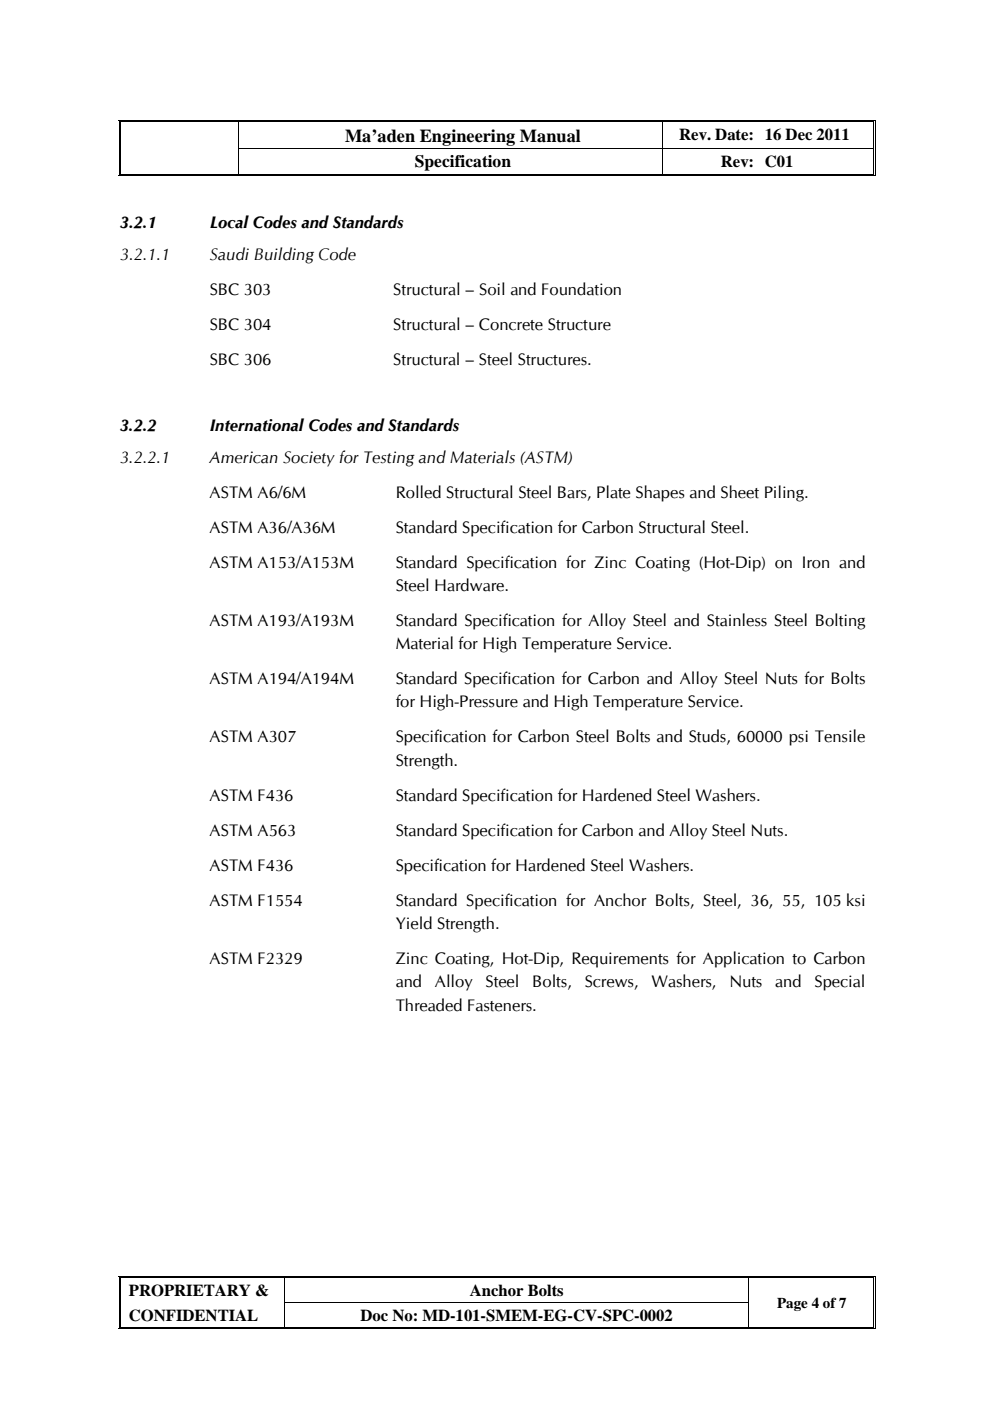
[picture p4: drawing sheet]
<svg xmlns="http://www.w3.org/2000/svg" width="210mm" height="297mm" viewBox="0 0 210 297" stroke-linecap="round" stroke-linejoin="round" font-family="sans-serif">
<defs><g id="words">
<text font-size="3.9" x="73.1" y="30">Ma’aden Engineering Manual</text>
<text font-size="3.7" x="87.9" y="35.5">Specification</text>
<g font-size="3.5">
<text x="144" y="29.7">Rev. Date: 16 Dec 2011</text>
<text x="152.8" y="35.3">Rev: C01</text>
<text x="25.4" y="48.3">3.2.1</text>
<text x="44.5" y="48.3">Local Codes and Standards</text>
<text x="25.4" y="55">3.2.1.1</text>
<text x="44.4" y="55">Saudi Building Code</text>
<text x="44.4" y="62.5">SBC 303</text>
<text x="83.4" y="62.5">Structural – Soil and Foundation</text>
<text x="44.4" y="69.9">SBC 304</text>
<text x="83.4" y="69.9">Structural – Concrete Structure</text>
<text x="44.4" y="77.3">SBC 306</text>
<text x="83.3" y="77.3">Structural – Steel Structures.</text>
<text x="25.4" y="91.4">3.2.2</text>
<text x="44.4" y="91.4">International Codes and Standards</text>
<text x="25.4" y="98.1">3.2.2.1</text>
<text x="44.4" y="98.1">American Society for Testing and Materials (ASTM)</text>
<text x="44.4" y="105.5">ASTM A6/6M</text>
<text x="83.9" y="105.5">Rolled Structural Steel Bars, Plate Shapes and Sheet Piling.</text>
<text x="44.4" y="112.9">ASTM A36/A36M</text>
<text x="83.9" y="112.9">Standard Specification for Carbon Structural Steel.</text>
<text x="44.4" y="120.3">ASTM A153/A153M</text>
<text x="83.9" y="125.3">Steel Hardware.</text>
<text x="83.9" y="120.3">Standard Specification for Zinc Coating (Hot-Dip) on Iron and</text>
<text x="44.4" y="132.7">ASTM A193/A193M</text>
<text x="83.9" y="132.7">Standard Specification for Alloy Steel and Stainless Steel Bolting</text>
<text x="83.9" y="137.6">Material for High Temperature Service.</text>
<text x="44.4" y="145">ASTM A194/A194M</text>
<text x="83.9" y="145">Standard Specification for Carbon and Alloy Steel Nuts for Bolts</text>
<text x="83.9" y="149.9">for High-Pressure and High Temperature Service.</text>
<text x="44.4" y="157.4">ASTM A307</text>
<text x="83.9" y="157.4">Specification for Carbon Steel Bolts and Studs, 60000 psi Tensile</text>
<text x="83.9" y="162.3">Strength.</text>
<text x="44.4" y="169.7">ASTM F436</text>
<text x="83.9" y="169.7">Standard Specification for Hardened Steel Washers.</text>
<text x="44.4" y="177.1">ASTM A563</text>
<text x="83.9" y="177.1">Standard Specification for Carbon and Alloy Steel Nuts.</text>
<text x="44.4" y="184.5">ASTM F436</text>
<text x="83.9" y="184.5">Specification for Hardened Steel Washers.</text>
<text x="44.4" y="191.9">ASTM F1554</text>
<text x="83.9" y="191.9">Standard Specification for Anchor Bolts, Steel, 36, 55, 105 ksi</text>
<text x="83.9" y="196.9">Yield Strength.</text>
<text x="44.4" y="204.3">ASTM F2329</text>
<text x="83.9" y="204.3">Zinc Coating, Hot-Dip, Requirements for Application to Carbon</text>
<text x="83.9" y="209.2">and</text>
<text x="92.2" y="209.2">Alloy</text>
<text x="102.9" y="209.2">Steel</text>
<text x="112.8" y="209.2">Bolts,</text>
<text x="123.9" y="209.2">Screws,</text>
<text x="138.1" y="209.2">Washers,</text>
<text x="154.6" y="209.2">Nuts</text>
<text x="164.3" y="209.2">and</text>
<text x="172.6" y="209.2">Special</text>
<text x="83.9" y="214.2">Threaded Fasteners.</text>
<text x="27.3" y="274.7">PROPRIETARY &amp;</text>
<text x="99.6" y="274.7">Anchor Bolts</text>
<text x="27.3" y="279.9">CONFIDENTIAL</text>
<text x="76.4" y="279.9">Doc No: MD-101-SMEM-EG-CV-SPC-0002</text>
</g>
<text font-size="3.2" x="164.7" y="277.2">Page 4 of 7</text>
</g></defs>
<g fill="#000">
<path d="M25.1 25.4h.2v1h-.2z" fill-rule="evenodd"/>
<path d="M25.1 25.4h.6v.2h-.6z" fill-rule="evenodd"/>
<path d="M25.1 31.4h.2v.6h-.2z" fill-rule="evenodd"/>
<path d="M25.1 36.8h.2v.5h-.2z" fill-rule="evenodd"/>
<path d="M25.1 37.2h.6v.1h-.6z" fill-rule="evenodd"/>
<path d="M25.5 25.7h.2v.7h-.2z" fill-rule="evenodd"/>
<path d="M25.5 25.7h.2v.2h-.2z" fill-rule="evenodd"/>
<path d="M25.5 31.4h.2v.6h-.2z" fill-rule="evenodd"/>
<path d="M25.5 36.8h.2v.2h-.2z" fill-rule="evenodd"/>
<path d="M25.5 36.8h.2v.2h-.2z" fill-rule="evenodd"/>
<path d="M50.6 25.9h.1v.5h-.1z" fill-rule="evenodd"/>
<path d="M50.6 25.4h.5v.2h-.5z" fill-rule="evenodd"/>
<path d="M50.6 25.7h.5v.2h-.5z" fill-rule="evenodd"/>
<path d="M50.6 31.4h.1v.6h-.1z" fill-rule="evenodd"/>
<path d="M50.6 36.8h.5v.2h-.5z" fill-rule="evenodd"/>
<path d="M50.6 37.2h.5v.1h-.5z" fill-rule="evenodd"/>
<path d="M140.3 25.9h.2v.5h-.2z" fill-rule="evenodd"/>
<path d="M140.3 25.4h.5v.2h-.5z" fill-rule="evenodd"/>
<path d="M140.3 25.7h.5v.2h-.5z" fill-rule="evenodd"/>
<path d="M140.3 31.4h.2v.6h-.2z" fill-rule="evenodd"/>
<path d="M140.3 36.8h.5v.2h-.5z" fill-rule="evenodd"/>
<path d="M140.3 37.2h.5v.1h-.5z" fill-rule="evenodd"/>
<path d="M160.4 25.4h.5v.2h-.5z" fill-rule="evenodd"/>
<path d="M160.4 25.7h.5v.2h-.5z" fill-rule="evenodd"/>
<path d="M160.4 31.4h.2v.1h-.2z" fill-rule="evenodd"/>
<path d="M160.4 36.8h.5v.2h-.5z" fill-rule="evenodd"/>
<path d="M160.4 37.2h.5v.1h-.5z" fill-rule="evenodd"/>
<path d="M185.2 25.4h.5v.2h-.5z" fill-rule="evenodd"/>
<path d="M185.2 25.7h.1v.7h-.1z" fill-rule="evenodd"/>
<path d="M185.2 25.7h.1v.2h-.1z" fill-rule="evenodd"/>
<path d="M185.2 31.4h.1v.6h-.1z" fill-rule="evenodd"/>
<path d="M185.2 37.2h.5v.1h-.5z" fill-rule="evenodd"/>
<path d="M185.2 36.8h.1v.2h-.1z" fill-rule="evenodd"/>
<path d="M185.2 36.8h.1v.2h-.1z" fill-rule="evenodd"/>
<path d="M185.5 25.4h.2v1h-.2z" fill-rule="evenodd"/>
<path d="M185.5 31.4h.2v.6h-.2z" fill-rule="evenodd"/>
<path d="M185.5 36.8h.2v.5h-.2z" fill-rule="evenodd"/>
<path d="M25.1 270.4h.2v1h-.2z" fill-rule="evenodd"/>
<path d="M25.1 270.4h.6v.1h-.6z" fill-rule="evenodd"/>
<path d="M25.1 275.9h.2v.7h-.2z" fill-rule="evenodd"/>
<path d="M25.5 270.7h.2v.7h-.2z" fill-rule="evenodd"/>
<path d="M25.5 270.7h.2v.2h-.2z" fill-rule="evenodd"/>
<path d="M25.5 275.9h.2v.7h-.2z" fill-rule="evenodd"/>
<path d="M60.2 270.9h.2v.5h-.2z" fill-rule="evenodd"/>
<path d="M60.2 270.4h.5v.1h-.5z" fill-rule="evenodd"/>
<path d="M60.2 270.7h.5v.2h-.5z" fill-rule="evenodd"/>
<path d="M60.2 275.9h.2v.7h-.2z" fill-rule="evenodd"/>
<path d="M158.7 270.9h.1v.5h-.1z" fill-rule="evenodd"/>
<path d="M158.7 270.4h.5v.1h-.5z" fill-rule="evenodd"/>
<path d="M158.7 270.7h.5v.2h-.5z" fill-rule="evenodd"/>
<path d="M158.7 275.9h.1v.7h-.1z" fill-rule="evenodd"/>
<path d="M185.2 270.4h.5v.1h-.5z" fill-rule="evenodd"/>
<path d="M185.2 270.7h.1v.7h-.1z" fill-rule="evenodd"/>
<path d="M185.2 270.7h.1v.2h-.1z" fill-rule="evenodd"/>
<path d="M185.2 275.9h.1v.7h-.1z" fill-rule="evenodd"/>
<path d="M185.5 270.4h.2v1h-.2z" fill-rule="evenodd"/>
<path d="M185.5 275.9h.2v.7h-.2z" fill-rule="evenodd"/>
<path d="M25.1 281.2h.2v.5h-.2z" fill-rule="evenodd"/>
<path d="M25.1 281.5h.6v.2h-.6z" fill-rule="evenodd"/>
<path d="M25.5 281.2h.2v.1h-.2z" fill-rule="evenodd"/>
<path d="M25.5 281.2h.2v.1h-.2z" fill-rule="evenodd"/>
<path d="M60.2 281.2h.5v.1h-.5z" fill-rule="evenodd"/>
<path d="M60.2 281.5h.5v.2h-.5z" fill-rule="evenodd"/>
<path d="M158.7 281.2h.5v.1h-.5z" fill-rule="evenodd"/>
<path d="M158.7 281.5h.5v.2h-.5z" fill-rule="evenodd"/>
<path d="M185.2 281.5h.5v.2h-.5z" fill-rule="evenodd"/>
<path d="M185.2 281.2h.1v.1h-.1z" fill-rule="evenodd"/>
<path d="M185.2 281.2h.1v.1h-.1z" fill-rule="evenodd"/>
<path d="M185.5 281.2h.2v.5h-.2z" fill-rule="evenodd"/>
</g>
<g fill="none" stroke="#000" stroke-width=".21">
<path d="M25.2 26.4v5M25.2 32v4.8M25.6 26.4v5M25.6 32v4.8M25.7 25.5h24.9M25.7 25.8h24.9M25.7 37.3h24.9M25.7 36.9h24.9M50.7 26.4v5M50.7 32v4.8M50.7 31.5h89.6M51.1 25.5h89.2"/>
<path d="M51.1 25.8h89.2M51.1 37.3h89.2M51.1 36.9h89.2M140.4 26.4v5M140.4 32v4.8M140.5 31.5h19.9M140.8 25.5h19.6M140.8 25.8h19.6M140.8 37.3h19.6M140.8 36.9h19.6M160.6 31.5h24.6M160.9 25.5h24.3"/>
<path d="M160.9 25.8h24.3M160.9 37.3h24.3M160.9 36.9h24.3M185.3 26.4v5M185.3 32v4.8M185.6 26.4v5M185.6 32v4.8M25.2 271.4v4.5M25.2 276.6v4.6M25.6 271.4v4.5M25.6 276.6v4.6M25.7 270.4h34.5"/>
<path d="M25.7 270.8h34.5M60.3 271.4v4.5M60.3 276.6v4.6M60.4 276h98.3M60.7 270.4h98M60.7 270.8h98M158.8 271.4v4.5M158.8 276.6v4.6M159.2 270.4h26M159.2 270.8h26M185.3 271.4v4.5M185.3 276.6v4.6"/>
<path d="M185.6 271.4v4.5M185.6 276.6v4.6M25.7 281.6h34.5M25.7 281.3h34.5M60.7 281.6h98M60.7 281.3h98M159.2 281.6h26M159.2 281.3h26"/>
</g>
<use href="#words"/>
</svg>
